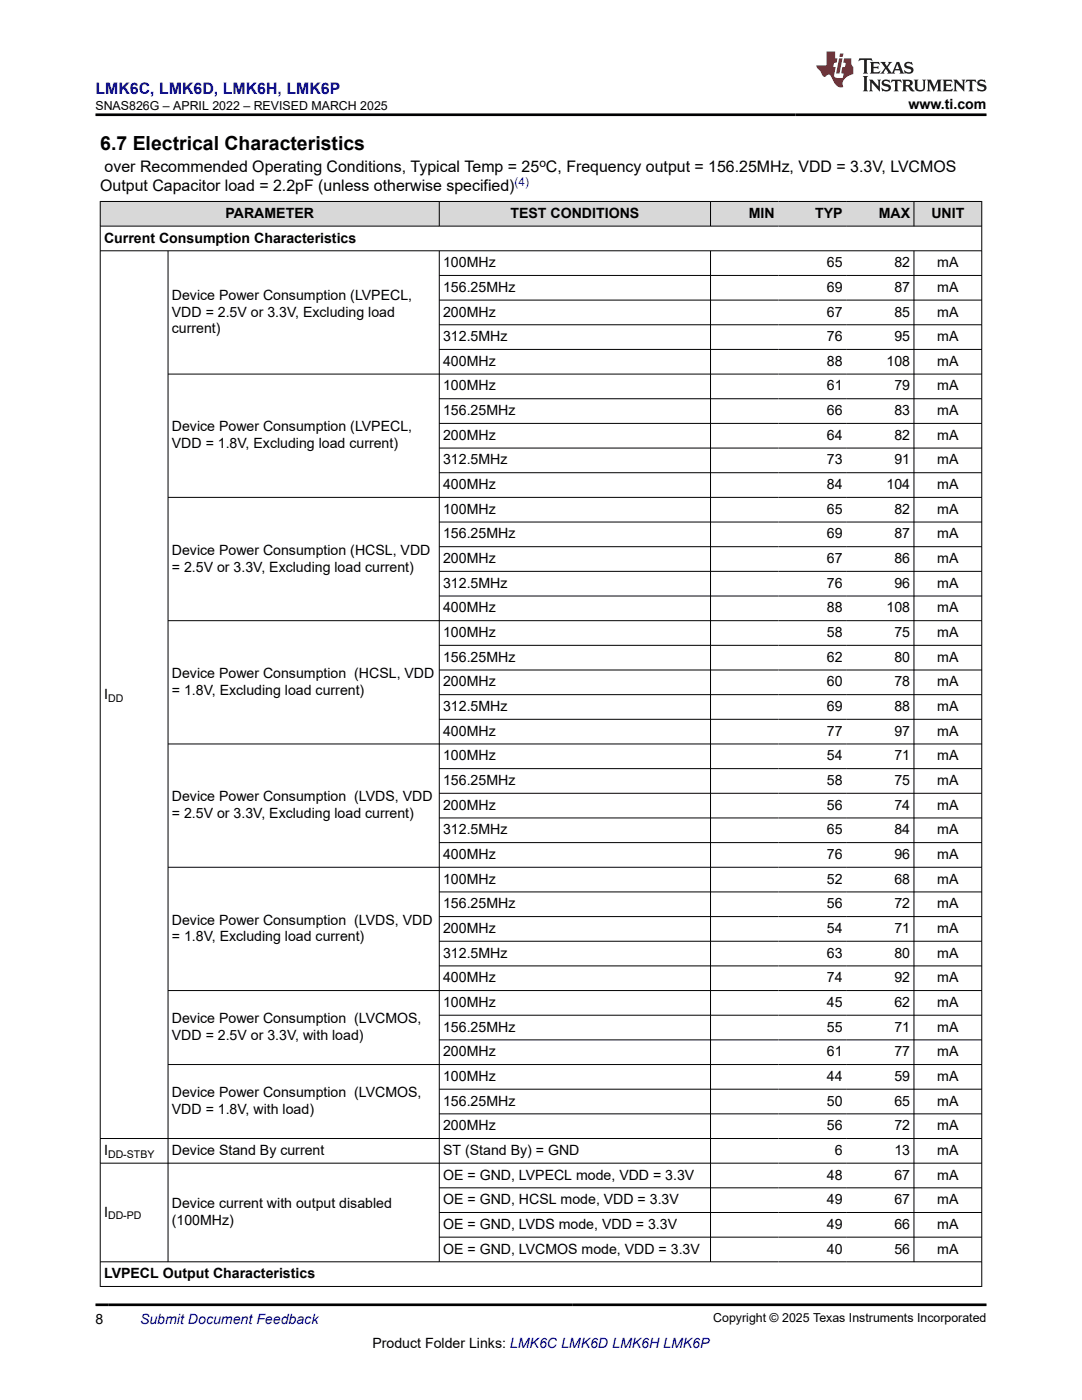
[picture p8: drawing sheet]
<svg xmlns="http://www.w3.org/2000/svg" width="216mm" height="279mm" viewBox="0 0 216 279" stroke-linecap="round" stroke-linejoin="round" font-family="sans-serif">
<defs><g id="words">
<text font-size="3.9" x="20" y="29.9">6.7 Electrical Characteristics</text>
<text font-size="3.2" fill="#00f" x="19.1" y="18.7">LMK6C, LMK6D, LMK6H, LMK6P</text>
<g font-size="3.2">
<text x="20.9" y="34.3">over Recommended Operating Conditions, Typical Temp = 25 C, Frequency output = 156.25MHz, VDD = 3.3V, LVCMOS</text>
<text x="20" y="38.1">Output Capacitor load = 2.2pF (unless otherwise specified)</text>
</g>
<g font-size="2.8">
<text x="181.3" y="21.8">www.ti.com</text>
<text x="45" y="43.5">PARAMETER</text>
<text x="101.9" y="43.5">TEST CONDITIONS</text>
<text x="149.4" y="43.5">MIN</text>
<text x="162.6" y="43.5">TYP</text>
<text x="175.3" y="43.5">MAX</text>
<text x="185.8" y="43.5">UNIT</text>
<text x="20.8" y="48.4">Current Consumption Characteristics</text>
<text x="88.4" y="53.3">100MHz</text>
<text x="165" y="53.3">65</text>
<text x="178.5" y="53.3">82</text>
<text x="187" y="53.3">mA</text>
<text x="34.3" y="59.8">Device Power Consumption (LVPECL,</text>
<text x="88.4" y="58.2">156.25MHz</text>
<text x="165" y="58.2">69</text>
<text x="178.5" y="58.2">87</text>
<text x="187" y="58.2">mA</text>
<text x="34.3" y="63.2">VDD = 2.5V or 3.3V, Excluding load</text>
<text x="88.4" y="63.2">200MHz</text>
<text x="165" y="63.2">67</text>
<text x="178.5" y="63.2">85</text>
<text x="187" y="63.2">mA</text>
<text x="34.3" y="66.6">current)</text>
<text x="88.4" y="68.1">312.5MHz</text>
<text x="165" y="68.1">76</text>
<text x="178.5" y="68.1">95</text>
<text x="187" y="68.1">mA</text>
<text x="88.4" y="73">400MHz</text>
<text x="88.4" y="77.9">100MHz</text>
<text x="165" y="73">88</text>
<text x="165" y="77.9">61</text>
<text x="176.9" y="73">108</text>
<text x="178.5" y="77.9">79</text>
<text x="187" y="73">mA</text>
<text x="187" y="77.9">mA</text>
<text x="88.4" y="82.9">156.25MHz</text>
<text x="165" y="82.9">66</text>
<text x="178.5" y="82.9">83</text>
<text x="187" y="82.9">mA</text>
<text x="34.3" y="86.1">Device Power Consumption (LVPECL,</text>
<text x="34.3" y="89.5">VDD = 1.8V, Excluding load current)</text>
<text x="88.4" y="87.8">200MHz</text>
<text x="165" y="87.8">64</text>
<text x="178.5" y="87.8">82</text>
<text x="187" y="87.8">mA</text>
<text x="88.4" y="92.7">312.5MHz</text>
<text x="165" y="92.7">73</text>
<text x="178.5" y="92.7">91</text>
<text x="187" y="92.7">mA</text>
<text x="88.4" y="97.6">400MHz</text>
<text x="165" y="97.6">84</text>
<text x="176.9" y="97.6">104</text>
<text x="187" y="97.6">mA</text>
<text x="88.4" y="102.5">100MHz</text>
<text x="88.4" y="107.5">156.25MHz</text>
<text x="165" y="102.5">65</text>
<text x="165" y="107.5">69</text>
<text x="178.5" y="102.5">82</text>
<text x="178.5" y="107.5">87</text>
<text x="187" y="102.5">mA</text>
<text x="187" y="107.5">mA</text>
<text x="34.3" y="110.7">Device Power Consumption (HCSL, VDD</text>
<text x="88.4" y="112.4">200MHz</text>
<text x="165" y="112.4">67</text>
<text x="178.5" y="112.4">86</text>
<text x="187" y="112.4">mA</text>
<text x="34.3" y="114.1">= 2.5V or 3.3V, Excluding load current)</text>
<text x="88.4" y="117.3">312.5MHz</text>
<text x="165" y="117.3">76</text>
<text x="178.5" y="117.3">96</text>
<text x="187" y="117.3">mA</text>
<text x="88.4" y="122.2">400MHz</text>
<text x="165" y="122.2">88</text>
<text x="176.9" y="122.2">108</text>
<text x="187" y="122.2">mA</text>
<text x="88.4" y="127.1">100MHz</text>
<text x="165" y="127.1">58</text>
<text x="178.5" y="127.1">75</text>
<text x="187" y="127.1">mA</text>
<text x="34.3" y="135.3">Device Power Consumption (HCSL, VDD</text>
<text x="88.4" y="132.1">156.25MHz</text>
<text x="88.4" y="137">200MHz</text>
<text x="165" y="132.1">62</text>
<text x="165" y="137">60</text>
<text x="178.5" y="132.1">80</text>
<text x="178.5" y="137">78</text>
<text x="187" y="132.1">mA</text>
<text x="187" y="137">mA</text>
<text x="20.8" y="139.4">I</text>
<text x="34.3" y="138.7">= 1.8V, Excluding load current)</text>
<text x="88.4" y="141.9">312.5MHz</text>
<text x="165" y="141.9">69</text>
<text x="178.5" y="141.9">88</text>
<text x="187" y="141.9">mA</text>
<text x="88.4" y="146.8">400MHz</text>
<text x="165" y="146.8">77</text>
<text x="178.5" y="146.8">97</text>
<text x="187" y="146.8">mA</text>
<text x="88.4" y="151.7">100MHz</text>
<text x="165" y="151.7">54</text>
<text x="178.5" y="151.7">71</text>
<text x="187" y="151.7">mA</text>
<text x="34.3" y="159.9">Device Power Consumption (LVDS, VDD</text>
<text x="88.4" y="156.7">156.25MHz</text>
<text x="88.4" y="161.6">200MHz</text>
<text x="165" y="156.7">58</text>
<text x="165" y="161.6">56</text>
<text x="178.5" y="156.7">75</text>
<text x="178.5" y="161.6">74</text>
<text x="187" y="156.7">mA</text>
<text x="187" y="161.6">mA</text>
<text x="34.3" y="163.3">= 2.5V or 3.3V, Excluding load current)</text>
<text x="88.4" y="166.5">312.5MHz</text>
<text x="165" y="166.5">65</text>
<text x="178.5" y="166.5">84</text>
<text x="187" y="166.5">mA</text>
<text x="88.4" y="171.4">400MHz</text>
<text x="165" y="171.4">76</text>
<text x="178.5" y="171.4">96</text>
<text x="187" y="171.4">mA</text>
<text x="88.4" y="176.4">100MHz</text>
<text x="165" y="176.4">52</text>
<text x="178.5" y="176.4">68</text>
<text x="187" y="176.4">mA</text>
<text x="34.3" y="184.5">Device Power Consumption (LVDS, VDD</text>
<text x="88.4" y="181.3">156.25MHz</text>
<text x="165" y="181.3">56</text>
<text x="178.5" y="181.3">72</text>
<text x="187" y="181.3">mA</text>
<text x="34.3" y="187.9">= 1.8V, Excluding load current)</text>
<text x="88.4" y="186.2">200MHz</text>
<text x="88.4" y="191.1">312.5MHz</text>
<text x="165" y="186.2">54</text>
<text x="165" y="191.1">63</text>
<text x="178.5" y="186.2">71</text>
<text x="178.5" y="191.1">80</text>
<text x="187" y="186.2">mA</text>
<text x="187" y="191.1">mA</text>
<text x="88.4" y="196">400MHz</text>
<text x="165" y="196">74</text>
<text x="178.5" y="196">92</text>
<text x="187" y="196">mA</text>
<text x="88.4" y="201">100MHz</text>
<text x="165" y="201">45</text>
<text x="178.5" y="201">62</text>
<text x="187" y="201">mA</text>
<text x="34.3" y="204.2">Device Power Consumption (LVCMOS,</text>
<text x="34.3" y="207.6">VDD = 2.5V or 3.3V, with load)</text>
<text x="88.4" y="205.9">156.25MHz</text>
<text x="165" y="205.9">55</text>
<text x="178.5" y="205.9">71</text>
<text x="187" y="205.9">mA</text>
<text x="88.4" y="210.8">200MHz</text>
<text x="88.4" y="215.7">100MHz</text>
<text x="165" y="210.8">61</text>
<text x="165" y="215.7">44</text>
<text x="178.5" y="210.8">77</text>
<text x="178.5" y="215.7">59</text>
<text x="187" y="210.8">mA</text>
<text x="187" y="215.7">mA</text>
<text x="34.3" y="219">Device Power Consumption (LVCMOS,</text>
<text x="88.4" y="220.6">156.25MHz</text>
<text x="165" y="220.6">50</text>
<text x="178.5" y="220.6">65</text>
<text x="187" y="220.6">mA</text>
<text x="34.3" y="222.3">VDD = 1.8V, with load)</text>
<text x="88.4" y="225.6">200MHz</text>
<text x="165" y="225.6">56</text>
<text x="178.5" y="225.6">72</text>
<text x="187" y="225.6">mA</text>
<text x="20.8" y="230.5">I</text>
<text x="34.3" y="230.5">Device Stand By current</text>
<text x="88.4" y="230.5">ST (Stand By) = GND</text>
<text x="166.6" y="230.5">6</text>
<text x="178.5" y="230.5">13</text>
<text x="187" y="230.5">mA</text>
<text x="88.4" y="235.4">OE = GND, LVPECL mode, VDD = 3.3V</text>
<text x="165" y="235.4">48</text>
<text x="178.5" y="235.4">67</text>
<text x="187" y="235.4">mA</text>
<text x="20.8" y="242.8">I</text>
<text x="34.3" y="241.1">Device current with output disabled</text>
<text x="34.3" y="244.5">(100MHz)</text>
<text x="88.4" y="240.3">OE = GND, HCSL mode, VDD = 3.3V</text>
<text x="88.4" y="245.3">OE = GND, LVDS mode, VDD = 3.3V</text>
<text x="165" y="240.3">49</text>
<text x="165" y="245.3">49</text>
<text x="178.5" y="240.3">67</text>
<text x="178.5" y="245.3">66</text>
<text x="187" y="240.3">mA</text>
<text x="187" y="245.3">mA</text>
<text x="88.4" y="250.2">OE = GND, LVCMOS mode, VDD = 3.3V</text>
<text x="165" y="250.2">40</text>
<text x="178.5" y="250.2">56</text>
<text x="187" y="250.2">mA</text>
<text x="20.8" y="255.1">LVPECL Output Characteristics</text>
<text x="19.1" y="264.2">8</text>
<text x="74.3" y="269">Product Folder Links: LMK6C LMK6D LMK6H LMK6P</text>
</g>
<text font-size="2.8" fill="#00f" x="27.9" y="264.2">Submit Document Feedback</text>
<g font-size="2.5">
<text x="19.1" y="21.9">SNAS826G – APRIL 2022 – REVISED MARCH 2025</text>
<text x="142.3" y="263.9">Copyright © 2025 Texas Instruments Incorporated</text>
</g>
<text font-size="2.4" x="107.6" y="33.2">o</text>
<text font-size="2.4" fill="#00f" x="102.7" y="37">(4)</text>
<g font-size="2.1">
<text x="21.6" y="140">DD</text>
<text x="21.6" y="231.1">DD-STBY</text>
<text x="21.6" y="243.4">DD-PD</text>
</g>
</g></defs>
<g fill="#d8d8d8">
<path d="M20 40.2h175.9v4.9h-175.9z" fill-rule="evenodd"/>
<path d="M20.1 40.3h67.5v4.8h-67.5z" fill-rule="evenodd"/>
<path d="M87.7 40.3h54v4.8h-54z" fill-rule="evenodd"/>
<path d="M141.8 40.3h13.5v4.8h-13.5z" fill-rule="evenodd"/>
<path d="M155.3 40.3h13.5v4.8h-13.5z" fill-rule="evenodd"/>
<path d="M168.8 40.3h13.5v4.8h-13.5z" fill-rule="evenodd"/>
<path d="M182.4 40.3h13.4v4.8h-13.4z" fill-rule="evenodd"/>
</g>
<g fill="none" stroke="#000" stroke-width=".2">
<path d="M19.9 40.2h176.1M19.9 45.1h176.1M19.9 50.1h176.1M20 40.1v216.7M33.5 50.1v201.8M87.7 40.1v5.1M87.7 50.1v201.8M87.7 55h108.3M87.7 59.9h108.3M141.8 40.1v5.1M141.8 50.1v201.8M182.4 40.1v5.1"/>
<path d="M182.4 50.1v201.8M195.9 40.1v216.7M87.7 64.8h108.3M87.7 69.7h108.3M87.7 79.6h108.3M196 74.7h-162.5M87.7 84.5h108.3M87.7 89.4h108.3M87.7 94.3h108.3M196 99.3h-162.5M87.7 104.2h108.3M87.7 109.1h108.3"/>
<path d="M87.7 114h108.3M87.7 118.9h108.3M33.5 123.9h162.5M87.7 128.8h108.3M87.7 133.7h108.3M87.7 138.6h108.3M33.5 148.5h162.5M87.7 143.6h108.3M87.7 153.4h108.3M87.7 158.3h108.3M33.5 173.1h162.5M87.7 163.2h108.3"/>
<path d="M87.7 168.2h108.3M87.7 178h108.3M33.5 197.7h162.5M87.7 182.9h108.3M87.7 187.8h108.3M87.7 192.8h108.3M33.5 212.5h162.5M87.7 202.6h108.3M87.7 207.5h108.3M87.7 217.4h108.3M19.9 232.1h176.1M87.7 222.3h108.3"/>
<path d="M87.7 237.1h108.3M196 227.2h-176.1M19.9 256.7h176.1M87.7 242h108.3M87.7 246.9h108.3M196 251.8h-176.1"/>
</g>
<path d="M171.5 11.6l-.2 .6 .5-.2h.6v.1v2.2l-.2 .4h1l-.2-.4v-2.2v-.1h.5l.6 .2-.2-.6zM173.6 12.4l.2 .3v1.6l-.2 .4h1.9l.1-.6a1.08 1.08 0 0 1-1.3 .2v-.7h.6l.4 .2v-.7l-.4 .2h-.6v-.5l.2-.2a1 1 0 0 1 1 .3l-.1-.5zM175.7 12.4l.9 1.1-1 1.2h.9l-.2-.2 .5-.8 .4 .8-.2 .2h1.6l-.2-.2 .2-.5h.9l.1 .5-.1 .2h.9l-.2-.4-.8-1.9h-.5l-.9 2.1-.9-1.1 .9-1h-.8l.2 .2-.4 .6-.4-.6 .2-.2zM179 12.8l.4 1h-.7zM180.7 12.5a.65 .65 0 0 0-.2 .7 .65 .65 0 0 0 .6 .5l.6 .1 .1 .3a.79 .79 0 0 1-.7 .4 .79 .79 0 0 1-.7-.5l.1 .7 .2-.1a.93 .93 0 0 0 1.1 0 .93 .93 0 0 0 .4-.9 1.46 1.46 0 0 0-1.2-.6l-.1-.3a1.09 1.09 0 0 1 1.2 .2l-.2-.6-.1 .1-.5-.2zM172.2 15.2l.2 .4v2.2l-.2 .4h1l-.2-.4v-2.2l.2-.4zM173.4 15.9l.2 .4v1.5l-.2 .4h.8l-.3-.4 .1-1.3 1.6 1.8v-2l.2-.4h-.7l.1 .2 .1 1.1-1.2-1.3zM176.2 16a.65 .65 0 0 0-.2 .8 .65 .65 0 0 0 .6 .4l.6 .2 .1 .2a.79 .79 0 0 1-.7 .4 .79 .79 0 0 1-.7-.5l.1 .7 .2-.1a.93 .93 0 0 0 1.1 .1 .93 .93 0 0 0 .4-1 1.46 1.46 0 0 0-1.2-.5l-.1-.4a1.09 1.09 0 0 1 1.2 .2l-.1-.6-.2 .1-.5-.1zM177.9 15.9l-.1 .6a.63 .63 0 0 1 .8-.3v1.6l-.3 .4h1l-.2-.4v-1.6a.66 .66 0 0 1 .8 .3l-.1-.6zM180 15.9l.2 .4v1.5l-.2 .4h1l-.2-.2-.1-.7h.5l.1 .2a.79 .79 0 0 0 1.2 .6l-1-.9a.61 .61 0 0 0 .6-.6 .61 .61 0 0 0-.5-.7zM180.8 16.2h.1a.47 .47 0 0 1 .5 .1 .47 .47 0 0 1 .1 .5l-.1 .1-.7 .1zM182.3 15.9l.2 .2a2.27 2.27 0 0 0 .4 2 1.04 1.04 0 0 0 1.7-.7v-1.3l.2-.2h-.8l.2 .4v1.1a.6 .6 0 0 1-.6 .6 .6 .6 0 0 1-.6-.6v-1.1l.3-.4zM184.9 15.9l.2 .4v1.5l-.2 .4h.8l-.3-.4v-1.4l.9 1.9 .9-1.9v1.4l-.3 .4h1l-.2-.4v-1.5l.2-.4h-.8l-.7 1.5-.6-1.5zM188.1 15.9l.2 .4v1.5l-.2 .4h1.9l.1-.6a1.09 1.09 0 0 1-1.3 .2v-.7h.6l.4 .2v-.6l-.4 .2h-.6v-.6l.2-.1a1.01 1.01 0 0 1 1 .3l-.1-.6zM190.2 15.9l.3 .4v1.5l-.3 .4h.8l-.2-.4v-1.3l1.6 1.8v-2l.2-.4h-.7l.2 .2v1.1l-1.2-1.3zM192.8 15.9l-.1 .6a.63 .63 0 0 1 .8-.3v1.6l-.3 .4h1l-.2-.4v-1.6a.66 .66 0 0 1 .8 .3l-.1-.6zM195.2 16a.65 .65 0 0 0-.2 .8 .65 .65 0 0 0 .6 .4l.6 .2 .2 .2a.79 .79 0 0 1-.7 .4 .79 .79 0 0 1-.7-.5l.1 .7 .2-.1a.93 .93 0 0 0 1 .1 .93 .93 0 0 0 .5-1 1.46 1.46 0 0 0-1.3-.5v-.4a1.09 1.09 0 0 1 1.2 .2l-.2-.6-.2 .1-.5-.1z" fill="#231f20"/>
<path d="M164.9 10.3v2.7h-2l.1 .4 .8 1a.95 .95 0 0 0 1 .9 .59 .59 0 0 1 .5-.4 .59 .59 0 0 1 .5 .3l.4 .8a1.59 1.59 0 0 0 2.1 1.4 1.61 1.61 0 0 1 1-2.3l1-.3-.1-1.5a1.59 1.59 0 0 1-.3-1.7h-1.5l-.2 .9h.6l-.2 .9h-.5l-.2 .9v.3l.4 .1-.1 .9h-.7a.73 .73 0 0 1-1-.7l.3-1.5h-.5l.1-.9h.5l.2-.9h-.5v-1.3zM167.4 11.6l-.6 3.1h.7l.6-3.1zM167.6 10.7l-.1 .6h.7l.1-.6z" fill="#ed1c24"/>
<path d="M19.1 22.9h177.8M19.1 260.4h177.8" fill="none" stroke="#000" stroke-width=".53"/>
<use href="#words"/>
</svg>
